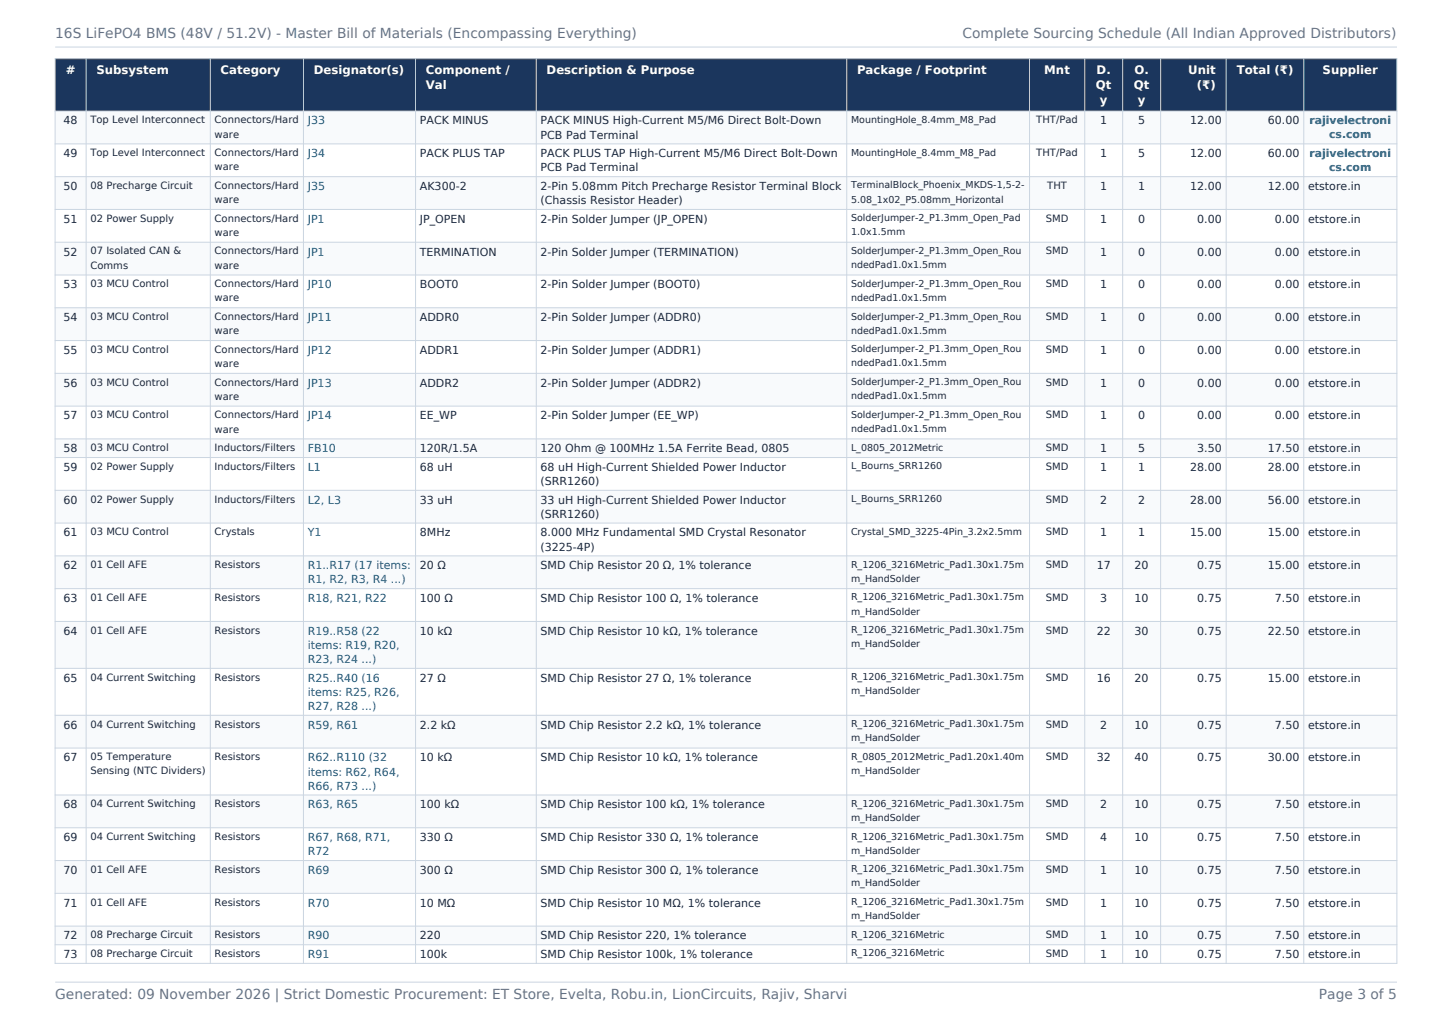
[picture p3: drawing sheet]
<svg xmlns="http://www.w3.org/2000/svg" width="297mm" height="210mm" viewBox="0 0 297 210" stroke-linecap="round" stroke-linejoin="round" font-family="sans-serif">
<defs><g id="words">
<g font-size="2.8" fill="#64748b">
<text x="11.3" y="7.9">16S LiFePO4 BMS (48V / 51.2V) - Master Bill of Materials (Encompassing Everything)</text>
<text x="196.9" y="7.9">Complete Sourcing Schedule (All Indian Approved Distributors)</text>
<text x="11.3" y="204.4">Generated: 09 November 2026 | Strict Domestic Procurement: ET Store, Evelta, Robu.in, LionCircuits, Rajiv, Sharvi</text>
<text x="269.8" y="204.4">Page 3 of 5</text>
</g>
<g font-size="2.4" fill="#fff">
<text x="13.4" y="15.1">#</text>
<text x="19.7" y="15.1">Subsystem</text>
<text x="45.1" y="15.1">Category</text>
<text x="64.2" y="15.1">Designator(s)</text>
<text x="87.1" y="15.1">Component /</text>
<text x="111.8" y="15.1">Description &amp; Purpose</text>
<text x="175.3" y="15.1">Package / Footprint</text>
<text x="213.6" y="15.1">Mnt</text>
<text x="224.3" y="15.1">D.</text>
<text x="232" y="15.1">O.</text>
<text x="243.1" y="15.1">Unit</text>
<text x="253" y="15.1">Total (₹)</text>
<text x="270.5" y="15.1">Supplier</text>
<text x="87.1" y="18.2">Val</text>
<text x="224.2" y="18.2">Qt</text>
<text x="225" y="21.3">y</text>
<text x="231.9" y="18.2">Qt</text>
<text x="232.7" y="21.3">y</text>
<text x="244.8" y="18.2">(₹)</text>
</g>
<g font-size="2.3" fill="#1e293b">
<text x="13" y="25.4">48</text>
<text x="85.9" y="25.4">PACK MINUS</text>
<text x="110.6" y="25.4">PACK MINUS High-Current M5/M6 Direct Bolt-Down</text>
<text x="110.6" y="28.3">PCB Pad Terminal</text>
<text x="225" y="25.4">1</text>
<text x="232.8" y="25.4">5</text>
<text x="243.5" y="25.4">12.00</text>
<text x="259.3" y="25.4">60.00</text>
<text x="13" y="32.1">49</text>
<text x="85.9" y="32.1">PACK PLUS TAP</text>
<text x="110.6" y="32.1">PACK PLUS TAP High-Current M5/M6 Direct Bolt-Down</text>
<text x="110.6" y="35">PCB Pad Terminal</text>
<text x="225" y="32.1">1</text>
<text x="232.8" y="32.1">5</text>
<text x="243.5" y="32.1">12.00</text>
<text x="259.3" y="32.1">60.00</text>
<text x="13" y="38.8">50</text>
<text x="85.9" y="38.8">AK300-2</text>
<text x="110.6" y="38.8">2-Pin 5.08mm Pitch Precharge Resistor Terminal Block</text>
<text x="110.6" y="41.7">(Chassis Resistor Header)</text>
<text x="225" y="38.8">1</text>
<text x="232.8" y="38.8">1</text>
<text x="243.5" y="38.8">12.00</text>
<text x="259.3" y="38.8">12.00</text>
<text x="267.6" y="38.8">etstore.in</text>
<text x="13" y="45.5">51</text>
<text x="85.9" y="45.5">JP_OPEN</text>
<text x="110.6" y="45.5">2-Pin Solder Jumper (JP_OPEN)</text>
<text x="225" y="45.5">1</text>
<text x="232.8" y="45.5">0</text>
<text x="244.9" y="45.5">0.00</text>
<text x="260.8" y="45.5">0.00</text>
<text x="267.6" y="45.5">etstore.in</text>
<text x="13" y="52.2">52</text>
<text x="85.9" y="52.2">TERMINATION</text>
<text x="110.6" y="52.2">2-Pin Solder Jumper (TERMINATION)</text>
<text x="225" y="52.2">1</text>
<text x="232.8" y="52.2">0</text>
<text x="244.9" y="52.2">0.00</text>
<text x="260.8" y="52.2">0.00</text>
<text x="267.6" y="52.2">etstore.in</text>
<text x="13" y="58.9">53</text>
<text x="85.9" y="58.9">BOOT0</text>
<text x="110.6" y="58.9">2-Pin Solder Jumper (BOOT0)</text>
<text x="225" y="58.9">1</text>
<text x="232.8" y="58.9">0</text>
<text x="244.9" y="58.9">0.00</text>
<text x="260.8" y="58.9">0.00</text>
<text x="267.6" y="58.9">etstore.in</text>
<text x="13" y="65.7">54</text>
<text x="85.9" y="65.7">ADDR0</text>
<text x="110.6" y="65.7">2-Pin Solder Jumper (ADDR0)</text>
<text x="225" y="65.7">1</text>
<text x="232.8" y="65.7">0</text>
<text x="244.9" y="65.7">0.00</text>
<text x="260.8" y="65.7">0.00</text>
<text x="267.6" y="65.7">etstore.in</text>
<text x="13" y="72.4">55</text>
<text x="85.9" y="72.4">ADDR1</text>
<text x="110.6" y="72.4">2-Pin Solder Jumper (ADDR1)</text>
<text x="225" y="72.4">1</text>
<text x="232.8" y="72.4">0</text>
<text x="244.9" y="72.4">0.00</text>
<text x="260.8" y="72.4">0.00</text>
<text x="267.6" y="72.4">etstore.in</text>
<text x="13" y="79.1">56</text>
<text x="85.9" y="79.1">ADDR2</text>
<text x="110.6" y="79.1">2-Pin Solder Jumper (ADDR2)</text>
<text x="225" y="79.1">1</text>
<text x="232.8" y="79.1">0</text>
<text x="244.9" y="79.1">0.00</text>
<text x="260.8" y="79.1">0.00</text>
<text x="267.6" y="79.1">etstore.in</text>
<text x="13" y="85.8">57</text>
<text x="85.9" y="85.8">EE_WP</text>
<text x="110.6" y="85.8">2-Pin Solder Jumper (EE_WP)</text>
<text x="225" y="85.8">1</text>
<text x="232.8" y="85.8">0</text>
<text x="244.9" y="85.8">0.00</text>
<text x="260.8" y="85.8">0.00</text>
<text x="267.6" y="85.8">etstore.in</text>
<text x="13" y="92.5">58</text>
<text x="85.9" y="92.5">120R/1.5A</text>
<text x="110.6" y="92.5">120 Ohm @ 100MHz 1.5A Ferrite Bead, 0805</text>
<text x="225" y="92.5">1</text>
<text x="232.8" y="92.5">5</text>
<text x="244.9" y="92.5">3.50</text>
<text x="259.3" y="92.5">17.50</text>
<text x="267.6" y="92.5">etstore.in</text>
<text x="13" y="96.3">59</text>
<text x="85.9" y="96.3">68 uH</text>
<text x="110.6" y="96.3">68 uH High-Current Shielded Power Inductor</text>
<text x="110.6" y="99.2">(SRR1260)</text>
<text x="225" y="96.3">1</text>
<text x="232.8" y="96.3">1</text>
<text x="243.5" y="96.3">28.00</text>
<text x="259.3" y="96.3">28.00</text>
<text x="267.6" y="96.3">etstore.in</text>
<text x="13" y="103">60</text>
<text x="85.9" y="103">33 uH</text>
<text x="110.6" y="103">33 uH High-Current Shielded Power Inductor</text>
<text x="110.6" y="105.9">(SRR1260)</text>
<text x="225" y="103">2</text>
<text x="232.8" y="103">2</text>
<text x="243.5" y="103">28.00</text>
<text x="259.3" y="103">56.00</text>
<text x="267.6" y="103">etstore.in</text>
<text x="13" y="109.7">61</text>
<text x="85.9" y="109.7">8MHz</text>
<text x="110.6" y="109.7">8.000 MHz Fundamental SMD Crystal Resonator</text>
<text x="110.6" y="112.6">(3225-4P)</text>
<text x="225" y="109.7">1</text>
<text x="232.8" y="109.7">1</text>
<text x="243.5" y="109.7">15.00</text>
<text x="259.3" y="109.7">15.00</text>
<text x="267.6" y="109.7">etstore.in</text>
<text x="13" y="116.4">62</text>
<text x="85.9" y="116.4">20 Ω</text>
<text x="110.6" y="116.4">SMD Chip Resistor 20 Ω, 1% tolerance</text>
<text x="224.3" y="116.4">17</text>
<text x="232.1" y="116.4">20</text>
<text x="244.9" y="116.4">0.75</text>
<text x="259.3" y="116.4">15.00</text>
<text x="267.6" y="116.4">etstore.in</text>
<text x="13" y="123.1">63</text>
<text x="85.9" y="123.1">100 Ω</text>
<text x="110.6" y="123.1">SMD Chip Resistor 100 Ω, 1% tolerance</text>
<text x="225" y="123.1">3</text>
<text x="232.1" y="123.1">10</text>
<text x="244.9" y="123.1">0.75</text>
<text x="260.8" y="123.1">7.50</text>
<text x="267.6" y="123.1">etstore.in</text>
<text x="13" y="129.8">64</text>
<text x="85.9" y="129.8">10 kΩ</text>
<text x="110.6" y="129.8">SMD Chip Resistor 10 kΩ, 1% tolerance</text>
<text x="224.3" y="129.8">22</text>
<text x="232.1" y="129.8">30</text>
<text x="244.9" y="129.8">0.75</text>
<text x="259.3" y="129.8">22.50</text>
<text x="267.6" y="129.8">etstore.in</text>
<text x="13" y="139.4">65</text>
<text x="85.9" y="139.4">27 Ω</text>
<text x="110.6" y="139.4">SMD Chip Resistor 27 Ω, 1% tolerance</text>
<text x="224.3" y="139.4">16</text>
<text x="232.1" y="139.4">20</text>
<text x="244.9" y="139.4">0.75</text>
<text x="259.3" y="139.4">15.00</text>
<text x="267.6" y="139.4">etstore.in</text>
<text x="13" y="149">66</text>
<text x="85.9" y="149">2.2 kΩ</text>
<text x="110.6" y="149">SMD Chip Resistor 2.2 kΩ, 1% tolerance</text>
<text x="225" y="149">2</text>
<text x="232.1" y="149">10</text>
<text x="244.9" y="149">0.75</text>
<text x="260.8" y="149">7.50</text>
<text x="267.6" y="149">etstore.in</text>
<text x="13" y="155.7">67</text>
<text x="85.9" y="155.7">10 kΩ</text>
<text x="110.6" y="155.7">SMD Chip Resistor 10 kΩ, 1% tolerance</text>
<text x="224.3" y="155.7">32</text>
<text x="232.1" y="155.7">40</text>
<text x="244.9" y="155.7">0.75</text>
<text x="259.3" y="155.7">30.00</text>
<text x="267.6" y="155.7">etstore.in</text>
<text x="13" y="165.3">68</text>
<text x="85.9" y="165.3">100 kΩ</text>
<text x="110.6" y="165.3">SMD Chip Resistor 100 kΩ, 1% tolerance</text>
<text x="225" y="165.3">2</text>
<text x="232.1" y="165.3">10</text>
<text x="244.9" y="165.3">0.75</text>
<text x="260.8" y="165.3">7.50</text>
<text x="267.6" y="165.3">etstore.in</text>
<text x="13" y="172">69</text>
<text x="85.9" y="172">330 Ω</text>
<text x="110.6" y="172">SMD Chip Resistor 330 Ω, 1% tolerance</text>
<text x="225" y="172">4</text>
<text x="232.1" y="172">10</text>
<text x="244.9" y="172">0.75</text>
<text x="260.8" y="172">7.50</text>
<text x="267.6" y="172">etstore.in</text>
<text x="13" y="178.7">70</text>
<text x="85.9" y="178.7">300 Ω</text>
<text x="110.6" y="178.7">SMD Chip Resistor 300 Ω, 1% tolerance</text>
<text x="225" y="178.7">1</text>
<text x="232.1" y="178.7">10</text>
<text x="244.9" y="178.7">0.75</text>
<text x="260.8" y="178.7">7.50</text>
<text x="267.6" y="178.7">etstore.in</text>
<text x="13" y="185.4">71</text>
<text x="85.9" y="185.4">10 MΩ</text>
<text x="110.6" y="185.4">SMD Chip Resistor 10 MΩ, 1% tolerance</text>
<text x="225" y="185.4">1</text>
<text x="232.1" y="185.4">10</text>
<text x="244.9" y="185.4">0.75</text>
<text x="260.8" y="185.4">7.50</text>
<text x="267.6" y="185.4">etstore.in</text>
<text x="13" y="192.1">72</text>
<text x="13" y="195.9">73</text>
<text x="85.9" y="192.1">220</text>
<text x="85.9" y="195.9">100k</text>
<text x="110.6" y="192.1">SMD Chip Resistor 220, 1% tolerance</text>
<text x="110.6" y="195.9">SMD Chip Resistor 100k, 1% tolerance</text>
<text x="225" y="192.1">1</text>
<text x="225" y="195.9">1</text>
<text x="232.1" y="192.1">10</text>
<text x="232.1" y="195.9">10</text>
<text x="244.9" y="192.1">0.75</text>
<text x="244.9" y="195.9">0.75</text>
<text x="260.8" y="192.1">7.50</text>
<text x="260.8" y="195.9">7.50</text>
<text x="267.6" y="192.1">etstore.in</text>
<text x="267.6" y="195.9">etstore.in</text>
</g>
<g font-size="2.3" fill="#0369a1">
<text x="63" y="25.4">J33</text>
<text x="63" y="32.1">J34</text>
<text x="63" y="38.8">J35</text>
<text x="63" y="45.5">JP1</text>
<text x="63" y="52.2">JP1</text>
<text x="63" y="58.9">JP10</text>
<text x="63" y="65.7">JP11</text>
<text x="63" y="72.4">JP12</text>
<text x="63" y="79.1">JP13</text>
<text x="63" y="85.8">JP14</text>
<text x="63" y="92.5">FB10</text>
<text x="63" y="96.3">L1</text>
<text x="63" y="103">L2, L3</text>
<text x="63" y="109.7">Y1</text>
<text x="63" y="116.4">R1..R17 (17 items:</text>
<text x="63" y="119.3">R1, R2, R3, R4 ...)</text>
<text x="63" y="123.1">R18, R21, R22</text>
<text x="63" y="129.8">R19..R58 (22</text>
<text x="63" y="132.7">items: R19, R20,</text>
<text x="63" y="135.6">R23, R24 ...)</text>
<text x="63" y="139.4">R25..R40 (16</text>
<text x="63" y="142.3">items: R25, R26,</text>
<text x="63" y="145.2">R27, R28 ...)</text>
<text x="63" y="149">R59, R61</text>
<text x="63" y="155.7">R62..R110 (32</text>
<text x="63" y="158.6">items: R62, R64,</text>
<text x="63" y="161.5">R66, R73 ...)</text>
<text x="63" y="165.3">R63, R65</text>
<text x="63" y="172">R67, R68, R71,</text>
<text x="63" y="174.9">R72</text>
<text x="63" y="178.7">R69</text>
<text x="63" y="185.4">R70</text>
<text x="63" y="192.1">R90</text>
<text x="63" y="195.9">R91</text>
</g>
<g font-size="2.2" fill="#0f766e">
<text x="267.9" y="25.4">rajivelectroni</text>
<text x="271.9" y="28.2">cs.com</text>
<text x="267.9" y="32.1">rajivelectroni</text>
<text x="271.9" y="34.9">cs.com</text>
</g>
<g font-size="2" fill="#1e293b">
<text x="18.5" y="25.2">Top Level Interconnect</text>
<text x="43.9" y="25.2">Connectors/Hard</text>
<text x="43.9" y="28.1">ware</text>
<text x="212" y="25.2">THT/Pad</text>
<text x="18.5" y="31.9">Top Level Interconnect</text>
<text x="43.9" y="31.9">Connectors/Hard</text>
<text x="43.9" y="34.8">ware</text>
<text x="212" y="31.9">THT/Pad</text>
<text x="18.5" y="38.6">08 Precharge Circuit</text>
<text x="43.9" y="38.6">Connectors/Hard</text>
<text x="43.9" y="41.5">ware</text>
<text x="214.2" y="38.6">THT</text>
<text x="18.5" y="45.3">02 Power Supply</text>
<text x="43.9" y="45.3">Connectors/Hard</text>
<text x="213.9" y="45.3">SMD</text>
<text x="18.5" y="52">07 Isolated CAN &amp;</text>
<text x="43.9" y="48.2">ware</text>
<text x="43.9" y="52">Connectors/Hard</text>
<text x="213.9" y="52">SMD</text>
<text x="18.5" y="54.9">Comms</text>
<text x="18.5" y="58.7">03 MCU Control</text>
<text x="43.9" y="54.9">ware</text>
<text x="43.9" y="58.7">Connectors/Hard</text>
<text x="213.9" y="58.7">SMD</text>
<text x="18.5" y="65.4">03 MCU Control</text>
<text x="43.9" y="61.6">ware</text>
<text x="43.9" y="65.4">Connectors/Hard</text>
<text x="213.9" y="65.4">SMD</text>
<text x="43.9" y="68.3">ware</text>
<text x="18.5" y="72.1">03 MCU Control</text>
<text x="43.9" y="72.1">Connectors/Hard</text>
<text x="43.9" y="75">ware</text>
<text x="213.9" y="72.1">SMD</text>
<text x="18.5" y="78.8">03 MCU Control</text>
<text x="43.9" y="78.8">Connectors/Hard</text>
<text x="43.9" y="81.7">ware</text>
<text x="213.9" y="78.8">SMD</text>
<text x="18.5" y="85.5">03 MCU Control</text>
<text x="43.9" y="85.5">Connectors/Hard</text>
<text x="43.9" y="88.4">ware</text>
<text x="213.9" y="85.5">SMD</text>
<text x="18.5" y="92.3">03 MCU Control</text>
<text x="43.9" y="92.3">Inductors/Filters</text>
<text x="213.9" y="92.3">SMD</text>
<text x="18.5" y="96.1">02 Power Supply</text>
<text x="43.9" y="96.1">Inductors/Filters</text>
<text x="213.9" y="96.1">SMD</text>
<text x="18.5" y="102.8">02 Power Supply</text>
<text x="43.9" y="102.8">Inductors/Filters</text>
<text x="213.9" y="102.8">SMD</text>
<text x="18.5" y="109.5">03 MCU Control</text>
<text x="43.9" y="109.5">Crystals</text>
<text x="213.9" y="109.5">SMD</text>
<text x="18.5" y="116.2">01 Cell AFE</text>
<text x="43.9" y="116.2">Resistors</text>
<text x="213.9" y="116.2">SMD</text>
<text x="18.5" y="122.9">01 Cell AFE</text>
<text x="43.9" y="122.9">Resistors</text>
<text x="213.9" y="122.9">SMD</text>
<text x="18.5" y="129.6">01 Cell AFE</text>
<text x="43.9" y="129.6">Resistors</text>
<text x="213.9" y="129.6">SMD</text>
<text x="18.5" y="139.2">04 Current Switching</text>
<text x="43.9" y="139.2">Resistors</text>
<text x="213.9" y="139.2">SMD</text>
<text x="18.5" y="148.8">04 Current Switching</text>
<text x="43.9" y="148.8">Resistors</text>
<text x="213.9" y="148.8">SMD</text>
<text x="18.5" y="155.5">05 Temperature</text>
<text x="43.9" y="155.5">Resistors</text>
<text x="213.9" y="155.5">SMD</text>
<text x="18.5" y="158.4">Sensing (NTC Dividers)</text>
<text x="18.5" y="165.1">04 Current Switching</text>
<text x="43.9" y="165.1">Resistors</text>
<text x="213.9" y="165.1">SMD</text>
<text x="18.5" y="171.8">04 Current Switching</text>
<text x="43.9" y="171.8">Resistors</text>
<text x="213.9" y="171.8">SMD</text>
<text x="18.5" y="178.5">01 Cell AFE</text>
<text x="43.9" y="178.5">Resistors</text>
<text x="213.9" y="178.5">SMD</text>
<text x="18.5" y="185.2">01 Cell AFE</text>
<text x="43.9" y="185.2">Resistors</text>
<text x="213.9" y="185.2">SMD</text>
<text x="18.5" y="191.9">08 Precharge Circuit</text>
<text x="43.9" y="191.9">Resistors</text>
<text x="213.9" y="191.9">SMD</text>
<text x="18.5" y="195.7">08 Precharge Circuit</text>
<text x="43.9" y="195.7">Resistors</text>
<text x="213.9" y="195.7">SMD</text>
</g>
<g font-size="1.9" fill="#1e293b">
<text x="174.1" y="25.1">MountingHole_8.4mm_M8_Pad</text>
<text x="174.1" y="31.8">MountingHole_8.4mm_M8_Pad</text>
<text x="174.1" y="38.5">TerminalBlock_Phoenix_MKDS-1,5-2-</text>
<text x="174.1" y="41.4">5.08_1x02_P5.08mm_Horizontal</text>
<text x="174.1" y="45.2">SolderJumper-2_P1.3mm_Open_Pad</text>
<text x="174.1" y="48.1">1.0x1.5mm</text>
<text x="174.1" y="51.9">SolderJumper-2_P1.3mm_Open_Rou</text>
<text x="174.1" y="54.8">ndedPad1.0x1.5mm</text>
<text x="174.1" y="58.6">SolderJumper-2_P1.3mm_Open_Rou</text>
<text x="174.1" y="61.5">ndedPad1.0x1.5mm</text>
<text x="174.1" y="65.3">SolderJumper-2_P1.3mm_Open_Rou</text>
<text x="174.1" y="68.2">ndedPad1.0x1.5mm</text>
<text x="174.1" y="72">SolderJumper-2_P1.3mm_Open_Rou</text>
<text x="174.1" y="74.9">ndedPad1.0x1.5mm</text>
<text x="174.1" y="78.7">SolderJumper-2_P1.3mm_Open_Rou</text>
<text x="174.1" y="81.6">ndedPad1.0x1.5mm</text>
<text x="174.1" y="85.4">SolderJumper-2_P1.3mm_Open_Rou</text>
<text x="174.1" y="88.3">ndedPad1.0x1.5mm</text>
<text x="174.1" y="92.1">L_0805_2012Metric</text>
<text x="174.1" y="96">L_Bourns_SRR1260</text>
<text x="174.1" y="102.7">L_Bourns_SRR1260</text>
<text x="174.1" y="109.4">Crystal_SMD_3225-4Pin_3.2x2.5mm</text>
<text x="174.1" y="116.1">R_1206_3216Metric_Pad1.30x1.75m</text>
<text x="174.1" y="119">m_HandSolder</text>
<text x="174.1" y="122.8">R_1206_3216Metric_Pad1.30x1.75m</text>
<text x="174.1" y="125.7">m_HandSolder</text>
<text x="174.1" y="129.5">R_1206_3216Metric_Pad1.30x1.75m</text>
<text x="174.1" y="132.4">m_HandSolder</text>
<text x="174.1" y="139.1">R_1206_3216Metric_Pad1.30x1.75m</text>
<text x="174.1" y="142">m_HandSolder</text>
<text x="174.1" y="148.7">R_1206_3216Metric_Pad1.30x1.75m</text>
<text x="174.1" y="151.6">m_HandSolder</text>
<text x="174.1" y="155.4">R_0805_2012Metric_Pad1.20x1.40m</text>
<text x="174.1" y="158.3">m_HandSolder</text>
<text x="174.1" y="165">R_1206_3216Metric_Pad1.30x1.75m</text>
<text x="174.1" y="167.9">m_HandSolder</text>
<text x="174.1" y="171.7">R_1206_3216Metric_Pad1.30x1.75m</text>
<text x="174.1" y="174.6">m_HandSolder</text>
<text x="174.1" y="178.4">R_1206_3216Metric_Pad1.30x1.75m</text>
<text x="174.1" y="181.3">m_HandSolder</text>
<text x="174.1" y="185.1">R_1206_3216Metric_Pad1.30x1.75m</text>
<text x="174.1" y="188">m_HandSolder</text>
<text x="174.1" y="191.8">R_1206_3216Metric</text>
<text x="174.1" y="195.6">R_1206_3216Metric</text>
</g>
</g></defs>
<path d="M11.3 12h274.4v10.7h-274.4z" fill-rule="evenodd" fill="#1b365d"/>
<path d="M11.3 22.7h274.4v6.7h-274.4z" fill-rule="evenodd" fill="#f8fafc"/>
<path d="M11.3 29.4h274.4v6.7h-274.4z" fill-rule="evenodd" fill="#fff"/>
<path d="M11.3 36.1h274.4v6.7h-274.4z" fill-rule="evenodd" fill="#f8fafc"/>
<path d="M11.3 42.8h274.4v6.7h-274.4z" fill-rule="evenodd" fill="#fff"/>
<path d="M11.3 49.5h274.4v6.7h-274.4z" fill-rule="evenodd" fill="#f8fafc"/>
<path d="M11.3 56.2h274.4v6.7h-274.4z" fill-rule="evenodd" fill="#fff"/>
<path d="M11.3 62.9h274.4v6.7h-274.4z" fill-rule="evenodd" fill="#f8fafc"/>
<path d="M11.3 69.6h274.4v6.7h-274.4z" fill-rule="evenodd" fill="#fff"/>
<path d="M11.3 76.3h274.4v6.7h-274.4z" fill-rule="evenodd" fill="#f8fafc"/>
<path d="M11.3 83h274.4v6.7h-274.4z" fill-rule="evenodd" fill="#fff"/>
<path d="M11.3 89.7h274.4v3.9h-274.4z" fill-rule="evenodd" fill="#f8fafc"/>
<path d="M11.3 93.6h274.4v6.7h-274.4z" fill-rule="evenodd" fill="#fff"/>
<path d="M11.3 100.3h274.4v6.7h-274.4z" fill-rule="evenodd" fill="#f8fafc"/>
<path d="M11.3 107h274.4v6.7h-274.4z" fill-rule="evenodd" fill="#fff"/>
<path d="M11.3 113.7h274.4v6.7h-274.4z" fill-rule="evenodd" fill="#f8fafc"/>
<path d="M11.3 120.4h274.4v6.7h-274.4z" fill-rule="evenodd" fill="#fff"/>
<path d="M11.3 127.1h274.4v9.6h-274.4z" fill-rule="evenodd" fill="#f8fafc"/>
<path d="M11.3 136.7h274.4v9.6h-274.4z" fill-rule="evenodd" fill="#fff"/>
<path d="M11.3 146.3h274.4v6.7h-274.4z" fill-rule="evenodd" fill="#f8fafc"/>
<path d="M11.3 153h274.4v9.6h-274.4z" fill-rule="evenodd" fill="#fff"/>
<path d="M11.3 162.6h274.4v6.7h-274.4z" fill-rule="evenodd" fill="#f8fafc"/>
<path d="M11.3 169.3h274.4v6.7h-274.4z" fill-rule="evenodd" fill="#fff"/>
<path d="M11.3 176h274.4v6.7h-274.4z" fill-rule="evenodd" fill="#f8fafc"/>
<path d="M11.3 182.7h274.4v6.7h-274.4z" fill-rule="evenodd" fill="#fff"/>
<path d="M11.3 189.4h274.4v3.8h-274.4z" fill-rule="evenodd" fill="#f8fafc"/>
<path d="M11.3 193.2h274.4v3.8h-274.4z" fill-rule="evenodd" fill="#fff"/>
<g fill="none" stroke="#cbd5e1" stroke-width=".2">
<path d="M11.3 12h274.4v185h-274.4zM11.3 9.6h274.5M17.6 12v185M43 12v185M62.1 12v185M85 12v185M109.7 12v185M173.2 12v185M210.6 12v185M221.9 12v185M229.6 12v185M237.4 12v185"/>
<path d="M250.8 12v185M266.7 12v185M11.3 22.7h274.4M11.3 29.4h274.4M11.3 36.1h274.4M11.3 42.8h274.4M11.3 49.5h274.4M11.3 56.2h274.4M11.3 62.9h274.4M11.3 69.6h274.4M11.3 76.3h274.4M11.3 83h274.4"/>
<path d="M11.3 89.7h274.4M11.3 93.6h274.4M11.3 100.3h274.4M11.3 107h274.4M11.3 113.7h274.4M11.3 120.4h274.4M11.3 127.1h274.4M11.3 136.7h274.4M11.3 146.3h274.4M11.3 153h274.4M11.3 162.6h274.4M11.3 169.3h274.4"/>
<path d="M11.3 176h274.4M11.3 182.7h274.4M11.3 189.4h274.4M11.3 193.2h274.4M11.3 200.8h274.5"/>
</g>
<use href="#words"/>
</svg>
